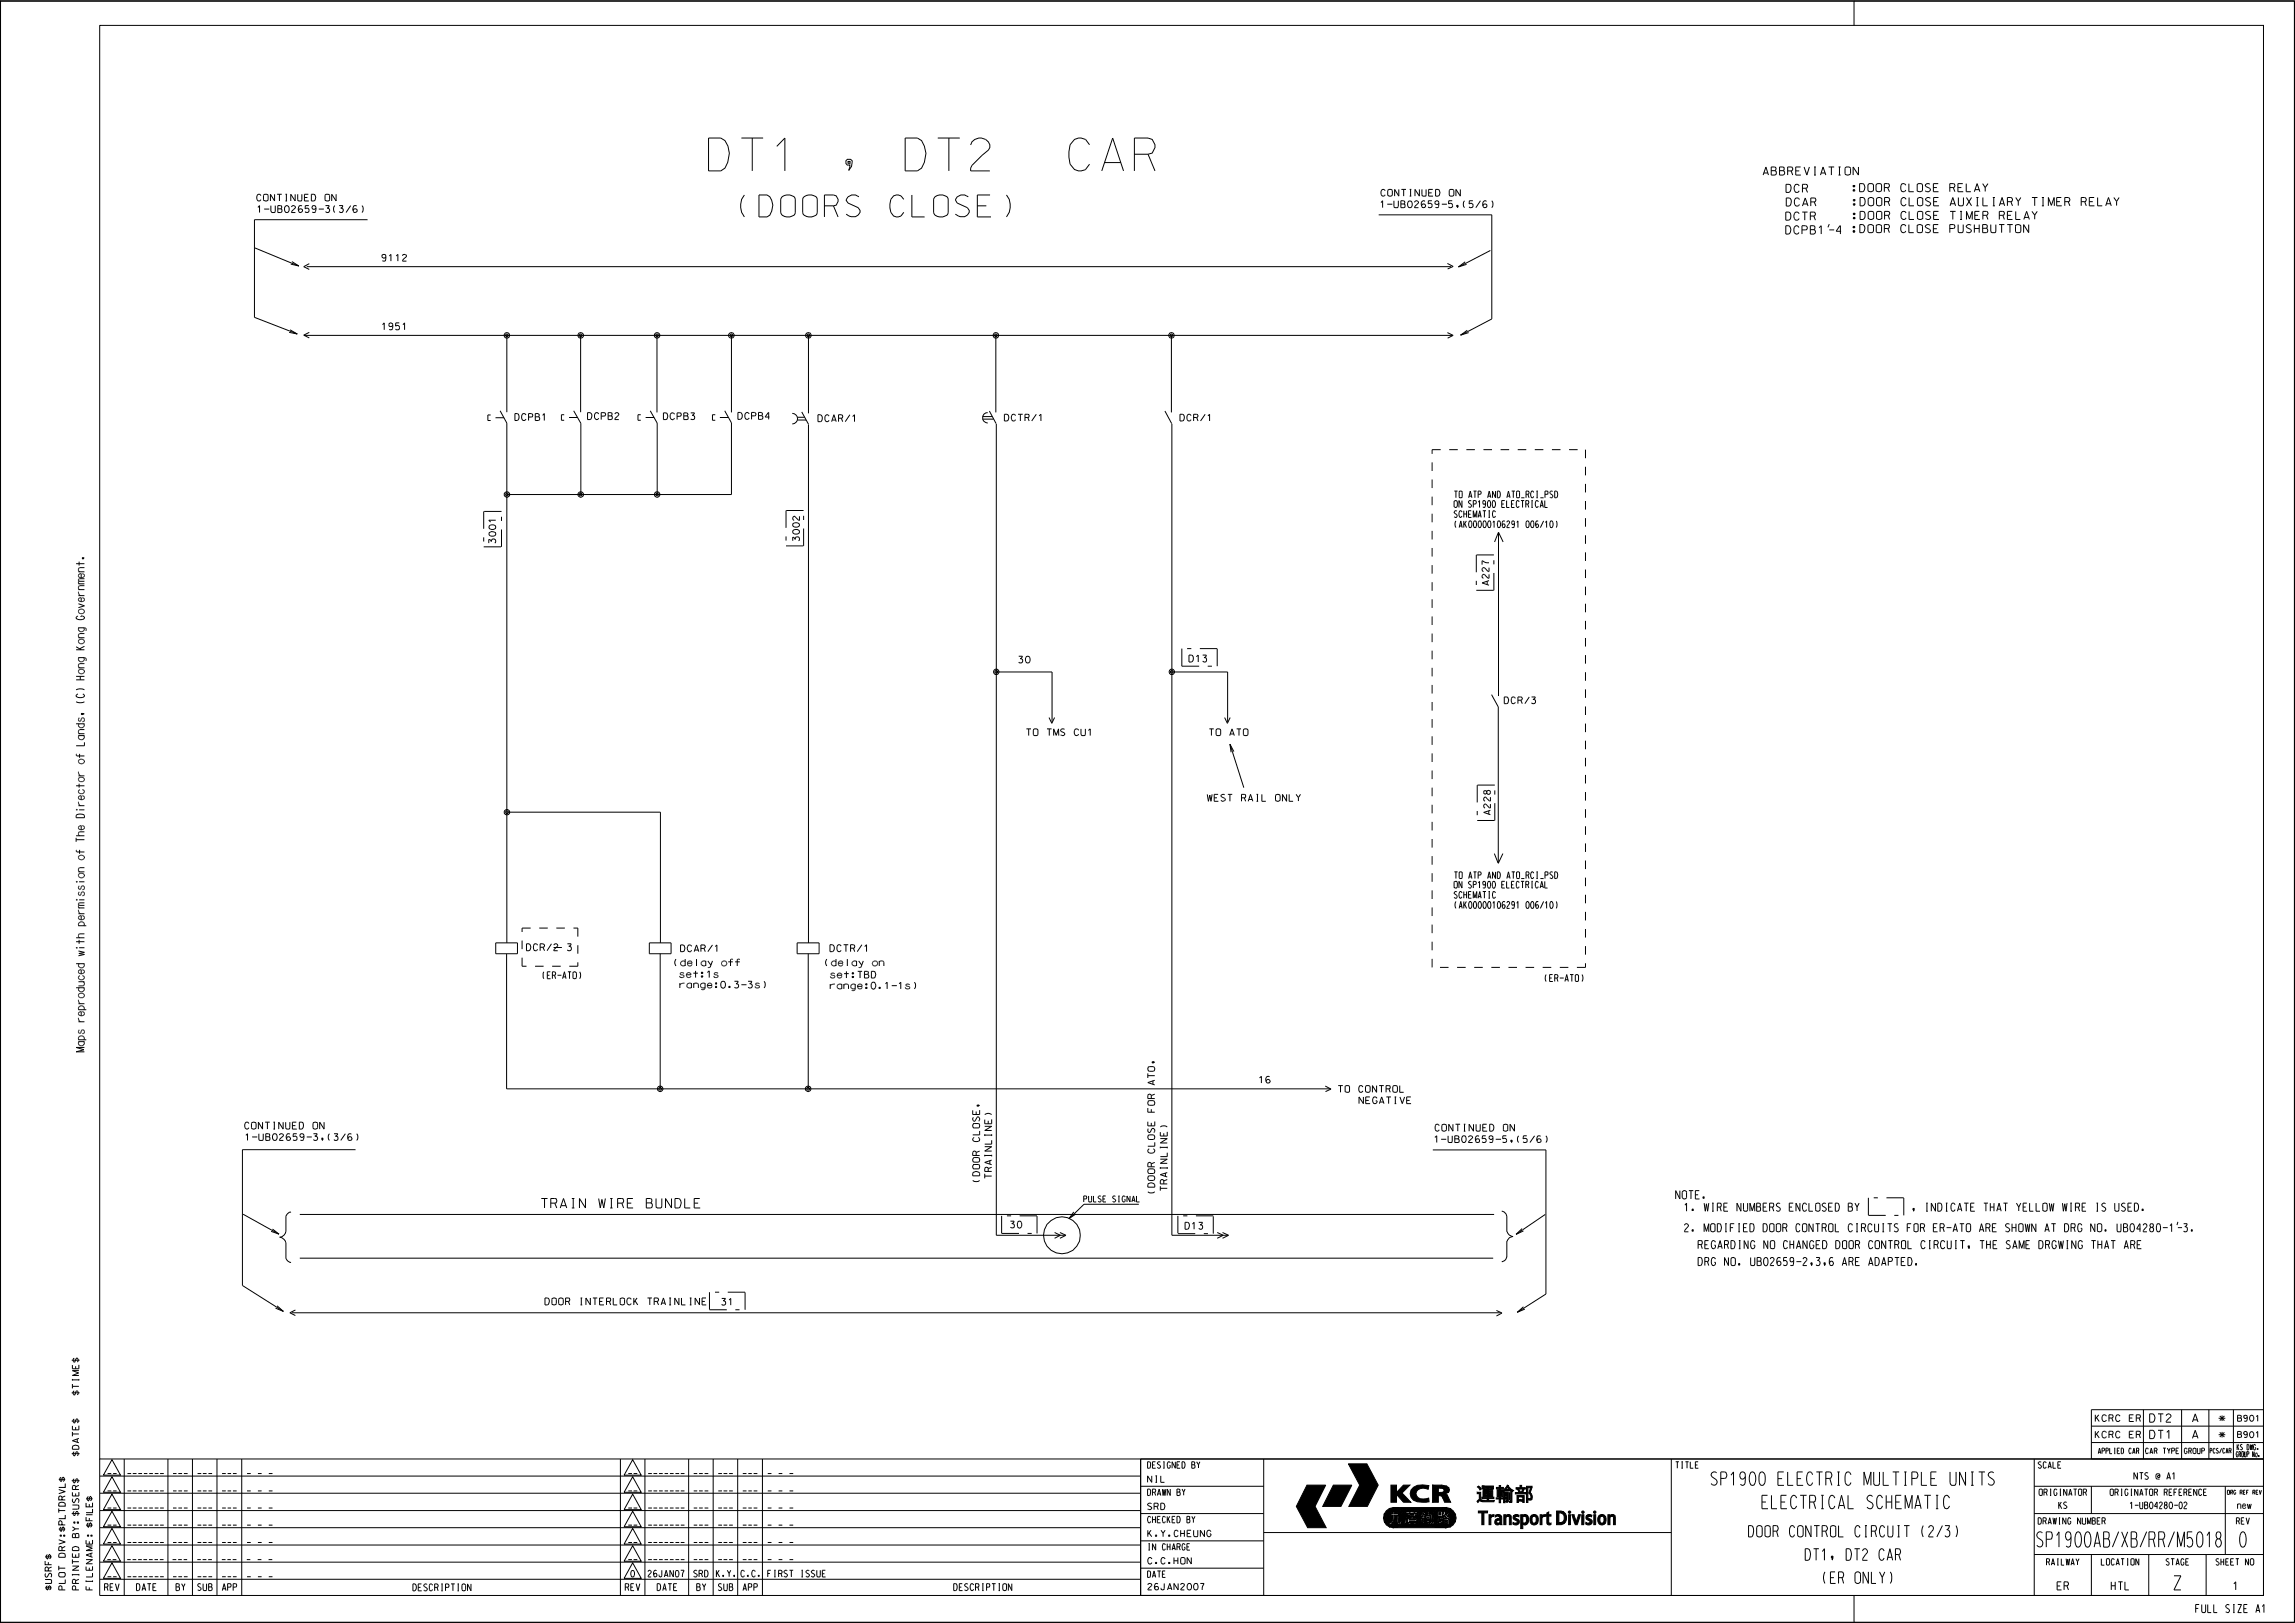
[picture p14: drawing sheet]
<svg xmlns="http://www.w3.org/2000/svg" width="420mm" height="297mm" viewBox="0 0 420 297" stroke-linecap="round" stroke-linejoin="round" font-family="sans-serif">
<defs><g id="words">
<g font-size="6">
<text x="129.7" y="31.3">DT1 , DT2</text>
<text x="187.3" y="31.3">CAR</text>
<text x="273.8" y="223.3">}</text>
</g>
<text font-size="4" x="134.9" y="39.7">(DOORS CLOSE)</text>
<g font-size="2.8">
<text x="372.7" y="283.1">SP1900AB</text>
<text x="388.3" y="283.1">XB</text>
<text x="393.3" y="283.1">RR</text>
<text x="398.5" y="283.1">M5018</text>
<text x="409.9" y="283.1">0</text>
</g>
<text font-size="2.6" x="397.8" y="291">Z</text>
<g font-size="2.5">
<text x="270.1" y="274.7">„B¿Ø‡¡</text>
<text x="270.5" y="279">Transport Division</text>
</g>
<g font-size="2.4">
<text x="313.1" y="271.8">SP1900 ELECTRIC MULTIPLE UNITS</text>
<text x="322.4" y="276.1">ELECTRICAL SCHEMATIC</text>
</g>
<g font-size="2.1">
<text x="320" y="281.3">DOOR CONTROL CIRCUIT (2/3)</text>
<text x="330.4" y="285.5">DT1, DT2 CAR</text>
<text x="332.7" y="289.8">(ER ONLY)</text>
</g>
<text font-size="1.7" x="99.1" y="221">TRAIN WIRE BUNDLE</text>
<g font-size="1.5">
<text x="322.7" y="32">ABBREVIATION</text>
<text x="326.8" y="35.2">DCR</text>
<text x="338.8" y="35.1">:DOOR CLOSE RELAY</text>
<text x="326.8" y="40.3">DCTR</text>
<text x="326.9" y="37.7">DCAR</text>
<text x="338.9" y="37.7">:DOOR CLOSE AUXILIARY TIMER RELAY</text>
<text x="338.9" y="40.2">:DOOR CLOSE TIMER RELAY</text>
<text x="326.8" y="42.8">DCPB1~4</text>
<text x="338.8" y="42.6">:DOOR CLOSE PUSHBUTTON</text>
<text x="306.7" y="219.4">NOTE.</text>
<text x="308.3" y="221.7">1. WIRE NUMBERS ENCLOSED BY</text>
<text x="349.8" y="221.7">, INDICATE THAT YELLOW WIRE IS USED.</text>
<text x="308.3" y="225.4">2. MODIFIED DOOR CONTROL CIRCUITS FOR ER-ATO ARE SHOWN AT DRG NO. UB04280-1~3.</text>
<text x="310.8" y="231.6">DRG NO. UB02659-2,3,6 ARE ADAPTED.</text>
<text x="310.8" y="228.5">REGARDING NO CHANGED DOOR CONTROL CIRCUIT, THE SAME DRGWING THAT ARE</text>
<text x="393.4" y="263.2">DT1</text>
<text x="393.4" y="260.2">DT2</text>
<text x="401.2" y="263.2">A</text>
<text x="401.2" y="260.2">A</text>
<text x="376.5" y="291">ER</text>
<text x="386.4" y="291">HTL</text>
<text x="408.7" y="291">1</text>
<text x="401.8" y="295.1">FULL SIZE A1</text>
</g>
<g font-size="1.2">
<text x="252.7" y="35.9">CONTINUED ON</text>
<text x="47" y="36.8">CONTINUED ON</text>
<text x="47.1" y="38.9">1-UB02659-3(3/6)</text>
<text x="252.6" y="38">1-UB02659-5,(5/6)</text>
<text x="69.9" y="47.8">9112</text>
<text x="69.9" y="60.4">1951</text>
<text x="94.2" y="76.9">DCPB1</text>
<text x="107.5" y="76.8">DCPB2</text>
<text x="121.4" y="76.8">DCPB3</text>
<text x="135.1" y="76.7">DCPB4</text>
<text x="149.7" y="77.2">DCAR/1</text>
<text x="183.8" y="77">DCTR/1</text>
<text x="216" y="77">DCR/1</text>
<text x="266.1" y="92.9">ON SP1900 ELECTRICAL</text>
<text x="266.1" y="94.7">SCHEMATIC</text>
<text x="266.1" y="91.1">TO ATP AND ATO_RCI_PSD</text>
<text x="266.1" y="96.6">(AK00000106291 006/10)</text>
<text x="186.4" y="121.3">30</text>
<text x="217.6" y="121.1">D13</text>
<text x="275.3" y="128.8">DCR/3</text>
<text x="187.8" y="134.6">TO TMS CU1</text>
<text x="221.3" y="134.6">TO ATO</text>
<text x="220.9" y="146.6">WEST RAIL ONLY</text>
<text x="266.1" y="160.8">TO ATP AND ATO_RCI_PSD</text>
<text x="266.1" y="162.5">ON SP1900 ELECTRICAL</text>
<text x="266.1" y="164.4">SCHEMATIC</text>
<text x="266.1" y="166.2">(AK00000106291 006/10)</text>
<text x="96.4" y="174">DCR/2 3</text>
<text x="99.2" y="179.1">(ER-ATO)</text>
<text x="123.3" y="176.8">(delay off</text>
<text x="124.4" y="178.9">set:1s</text>
<text x="124.5" y="174.2">DCAR/1</text>
<text x="150.9" y="176.8">(delay on</text>
<text x="151.9" y="174.1">DCTR/1</text>
<text x="152" y="179">set:TBD</text>
<text x="282.6" y="179.6">(ER-ATO)</text>
<text x="124.4" y="180.8">range:0.3-3s)</text>
<text x="151.9" y="181">range:0.1-1s)</text>
<text x="230.4" y="198.2">16</text>
<text x="244.9" y="199.9">TO CONTROL</text>
<text x="246.7" y="202">NEGATIVE</text>
<text x="44.8" y="206.6">CONTINUED ON</text>
<text x="44.9" y="208.7">1-UB02659-3,(3/6)</text>
<text x="262.5" y="209.1">1-UB02659-5,(5/6)</text>
<text x="262.6" y="207">CONTINUED ON</text>
<text x="184.9" y="224.7">30</text>
<text x="216.9" y="224.9">D13</text>
<text x="99.7" y="238.8">DOOR INTERLOCK TRAINLINE</text>
<text x="132.1" y="238.8">31</text>
<text x="383.4" y="263.1">KCRC ER</text>
<text x="383.4" y="260.1">KCRC ER</text>
<text x="406.1" y="263.2">*</text>
<text x="406.1" y="260.2">*</text>
<text x="19.7" y="269.7">__</text>
<text x="23.3" y="269.7">_______</text>
<text x="31.6" y="269.7">___</text>
<text x="36.1" y="269.7">___</text>
<text x="40.6" y="269.7">___</text>
<text x="45.2" y="269.7">_ _ _</text>
<text x="115" y="269.7">__</text>
<text x="118.6" y="269.7">_______</text>
<text x="126.9" y="269.7">___</text>
<text x="131.4" y="269.7">___</text>
<text x="135.9" y="269.7">___</text>
<text x="140.5" y="269.7">_ _ _</text>
<text x="19.7" y="272.8">__</text>
<text x="19.7" y="276">__</text>
<text x="23.3" y="272.8">_______</text>
<text x="23.3" y="276">_______</text>
<text x="31.6" y="272.8">___</text>
<text x="31.6" y="276">___</text>
<text x="36.1" y="272.8">___</text>
<text x="36.1" y="276">___</text>
<text x="40.6" y="272.8">___</text>
<text x="40.6" y="276">___</text>
<text x="45.2" y="272.8">_ _ _</text>
<text x="45.2" y="276">_ _ _</text>
<text x="115" y="276">__</text>
<text x="115" y="272.8">__</text>
<text x="118.6" y="276">_______</text>
<text x="118.6" y="272.8">_______</text>
<text x="126.9" y="276">___</text>
<text x="126.9" y="272.8">___</text>
<text x="131.4" y="276">___</text>
<text x="131.4" y="272.8">___</text>
<text x="135.9" y="276">___</text>
<text x="135.9" y="272.8">___</text>
<text x="140.5" y="276">_ _ _</text>
<text x="140.5" y="272.8">_ _ _</text>
<text x="210" y="271.3">NIL</text>
<text x="390.5" y="270.7">NTS @ A1</text>
<text x="19.7" y="279.1">__</text>
<text x="23.3" y="279.1">_______</text>
<text x="31.6" y="279.1">___</text>
<text x="36.1" y="279.1">___</text>
<text x="40.6" y="279.1">___</text>
<text x="45.2" y="279.1">_ _ _</text>
<text x="115" y="279.1">__</text>
<text x="118.6" y="279.1">_______</text>
<text x="126.9" y="279.1">___</text>
<text x="131.4" y="279.1">___</text>
<text x="135.9" y="279.1">___</text>
<text x="140.5" y="279.1">_ _ _</text>
<text x="210" y="276.3">SRD</text>
<text x="210.1" y="281.2">K.Y.CHEUNG</text>
<text x="376.8" y="276.1">KS</text>
<text x="389.8" y="276.1">1-UB04280-02</text>
<text x="409.5" y="276.1">new</text>
<text x="19.6" y="285.4">__</text>
<text x="19.7" y="282.3">__</text>
<text x="23.3" y="285.4">_______</text>
<text x="23.3" y="282.3">_______</text>
<text x="31.6" y="285.4">___</text>
<text x="31.6" y="282.3">___</text>
<text x="36.1" y="285.4">___</text>
<text x="36.1" y="282.3">___</text>
<text x="40.6" y="285.4">___</text>
<text x="40.6" y="282.3">___</text>
<text x="45.1" y="285.4">_ _ _</text>
<text x="45.2" y="282.3">_ _ _</text>
<text x="115" y="285.4">__</text>
<text x="115" y="282.3">__</text>
<text x="118.6" y="285.4">_______</text>
<text x="118.6" y="282.3">_______</text>
<text x="126.9" y="285.4">___</text>
<text x="126.9" y="282.3">___</text>
<text x="131.4" y="285.4">___</text>
<text x="131.4" y="282.3">___</text>
<text x="135.9" y="285.4">___</text>
<text x="135.9" y="282.3">___</text>
<text x="140.5" y="285.4">_ _ _</text>
<text x="140.5" y="282.3">_ _ _</text>
<text x="210.1" y="286.2">C.C.HON</text>
<text x="19.1" y="291.1">REV</text>
<text x="19.7" y="288.6">__</text>
<text x="23.3" y="288.6">_______</text>
<text x="25" y="291.1">DATE</text>
<text x="31.6" y="288.6">___</text>
<text x="32.2" y="291.1">BY</text>
<text x="36.1" y="288.6">___</text>
<text x="36.2" y="291.1">SUB</text>
<text x="40.6" y="288.6">___</text>
<text x="40.7" y="291.1">APP</text>
<text x="45.2" y="288.6">_ _ _</text>
<text x="75.6" y="291.1">DESCRIPTION</text>
<text x="114.4" y="291.1">REV</text>
<text x="115.5" y="288.6">0</text>
<text x="118.6" y="288.6">26JAN07</text>
<text x="120.3" y="291.1">DATE</text>
<text x="127" y="288.6">SRD</text>
<text x="127.5" y="291.1">BY</text>
<text x="131.1" y="288.6">K.Y.</text>
<text x="131.5" y="291.1">SUB</text>
<text x="135.6" y="288.6">C.C.</text>
<text x="136" y="291.1">APP</text>
<text x="140.5" y="288.6">FIRST ISSUE</text>
<text x="174.5" y="291.1">DESCRIPTION</text>
<text x="210.1" y="291">26JAN2007</text>
</g>
<g font-size="1.1">
<text x="198.3" y="219.9">PULSE SIGNAL</text>
<text x="409.5" y="260.1">B901</text>
<text x="409.5" y="263.1">B901</text>
</g>
<g font-size="1">
<text x="384" y="266">APPLIED CAR</text>
<text x="392.6" y="266">CAR TYPE</text>
<text x="399.7" y="266">GROUP</text>
<text x="409.2" y="266.6">GROUP No.</text>
<text x="409.4" y="265.3">KS DWG.</text>
</g>
<text font-size=".9" x="404.4" y="265.9">PCS/CAR</text>
</g></defs>
<path d="M.1 .2h419.8v296.7h-419.8z" fill="none" stroke="#000" stroke-width=".21"/>
<g fill="none" stroke="#000" stroke-width=".18">
<path d="M18.2 4.6h396v262.4h-396zM339.3 .2v4.4M419.9 .2h-419.9v296.8h419.9M252.3 39.3h20.7v19.1l-5.7 2.9M46.7 45.4l8 3.3M53.2 48.3l1.5 .4M53.4 47.9l1.3 .8M56.1 48.8h209.5M56.6 48.2l-1 .6 1 .5M67.3 40.2h-20.7v17.9l7.8 3M264.9 48.2l1 .6-1 .4M268.1 47.9l-1.2 .9"/>
<path d="M268.4 48.4l-1.5 .4M272.8 45.8l-5.9 3M334.8 41l-.3 .6M52.9 60.8l1.5 .3M53.1 60.4l1.3 .7M55.6 61.4h210.2M56.6 60.8l-1 .5 1 .5M89.8 75.9h-.5v1.1h.5M91.5 75.2l1.3 2.2v95.1M92.8 61.4v14M103.3 75.9h-.6v1h.6M105 75.2l1.3 2.3v13"/>
<path d="M106.3 61.3v14.1M117.3 75.9h-.5v1h.5M119 75.2l1.3 2.2v13.1M120.2 61.3v14.2M130.9 75.9h-.5v1h.5M132.6 75.2l1.3 2.2v13.1h-41.1M133.9 61.3v14.2M145 75.6a.97 .97 0 0 1 1 1 .97 .97 0 0 1-1 1M146 76.9h1.5M146 76.4h1.2M146.7 75.4l1.3 2.2M148 61.4v14.2"/>
<path d="M148 77.7v94.8M179.8 76.2h1.8M179.8 76.7h2M180.8 75.5a.95 .95 0 0 0-1 1 .95 .95 0 0 0 1 .9M181.1 75.2l1.2 2.3M182.2 61.4v14.1M182.3 77.5v148.5h12.6M213.2 75.2l1.2 2.3M214.4 61.4v14.1M214.5 77.5v148.5h10.2M264.9 60.9l1 .5-1 .5M268.5 60.4l-1.2 .9"/>
<path d="M268.8 60.9l-1.5 .4M89.5 99.4v-.7l.3 .2 .1 .2a.42 .42 0 0 1 .6-.4 .42 .42 0 0 1 .1 .7M89.5 97.5a.63 .63 0 0 1 .8-.3 .63 .63 0 0 1 .4 .7l-.5 .2a.53 .53 0 0 1-.7-.4zM89.5 96.3l.5-.3a.53 .53 0 0 1 .7 .5 .65 .65 0 0 1-.6 .4 .65 .65 0 0 1-.6-.5zM90.7 95.2h-1.2l.3 .3M145.1 99v-.7l.4 .4a.39 .39 0 0 1 .6-.4 .39 .39 0 0 1 0 .7M145.1 97.1l.5-.2a.53 .53 0 0 1 .7 .5 .65 .65 0 0 1-.6 .3 .65 .65 0 0 1-.6-.4zM145.1 95.8l.5-.1a.53 .53 0 0 1 .7 .4 .67 .67 0 0 1-.7 .4 .67 .67 0 0 1-.5-.5zM146.3 94.5v.7l-.8-.6a.36 .36 0 0 0-.5 .2 .36 .36 0 0 0 .3 .4M274.2 97.5l-.7 1.7M275.1 99.2l-.9-1.8v30M13.9 118.9h1.6"/>
<path d="M13.9 118.4l1 .5M13.9 103.2h1.6M14.3 112.7l-.4 .3a1.01 1.01 0 0 0 1.6 .1l-.1-.2-.3-.2h-.3v.2M14.4 108.3v.3l.3 .4M14.4 117.2a.57 .57 0 0 1 .6-.2 .57 .57 0 0 1 .4 .5l-.3 .3h-.4l-.3-.3zM14.4 114.9h1.1a.33 .33 0 0 1 .2 .5M14.4 116.7h1.1M14.4 110.5l1.1 .4-1.1 .3M14.4 109h1.1M14.4 107.9h1.1M14.4 106.8h1.1M14.4 106.2h.1"/>
<path d="M14.4 106.2l.1 .2M14.4 106.7h.1M14.4 104.6h1.1M14.4 111.7a.53 .53 0 0 1 .7-.2 .53 .53 0 0 1 .2 .7l-.2 .1h-.5l-.2-.3zM14.4 105.9v.3M14.4 105.9h.1M14.4 106.4h.1M14.5 102.8v.7M14.5 114.9l-.1 .1a.52 .52 0 0 0 .5 .6 .52 .52 0 0 0 .4-.7M14.5 106.4l-.1 .1v.2l.2 .1M14.5 106.4h1M15.1 105l.3 .1a.54 .54 0 0 1-.4 .7 .54 .54 0 0 1-.6-.3v-.4l.5-.1v.7"/>
<path d="M15.1 109.4l.3 .1a.51 .51 0 0 1-.5 .6 .51 .51 0 0 1-.5-.6l.5-.1v.7M15.1 102.1h.2l-.1 .2h-.1zM15.2 102.2h.1M15.5 103.9h-.9l-.2 .1v.4l.2 .2M15.5 107.2h-.9l-.2 .1v.4l.2 .2M15.5 115.9l-1 .1-.1 .2v.3l.2 .2M15.5 118.3l-.9 .4M15.5 105.9h-1M216.3 118.7v3.2M272.2 106.4v.6M272.5 105.1v.7h-.2l-.6-.7a.36 .36 0 0 0-.5 .3 .36 .36 0 0 0 .3 .4M272.5 103.9v.7h-.2l-.6-.7a.36 .36 0 0 0-.5 .2 .36 .36 0 0 0 .3 .5"/>
<path d="M272.5 103a1.61 1.61 0 0 1-1.3-.4v.7M272.5 106.2l-1.3 .5 1.3 .4M13.9 128.4l.7 .2 .9-.2M13.9 126.2l.7-.1 .9 .1M13.9 132.5h1.6M13.9 124.4h1.6M13.9 123.8h1.6M14 138l-.1 .1 .2 .2h1.4M14.3 127l-.4 .3a.94 .94 0 0 0 1.6 0l-.3-.3M14.4 134.6h1.1M14.4 134.3h1.1M14.4 122.2h1.1"/>
<path d="M14.4 120.3l1.2 .1 .2 .2-.1 .3M14.5 120.3a.52 .52 0 0 0 .2 .8 .52 .52 0 0 0 .7-.3l-.1-.5M14.5 122.6a.55 .55 0 0 1 .6-.1 .55 .55 0 0 1 .3 .5 .51 .51 0 0 1-.7 .3 .51 .51 0 0 1-.2-.7zM14.5 132.5a.49 .49 0 0 0 0 .6 .49 .49 0 0 0 .7 0l.3-.4-.2-.2M14.5 134.6a.5 .5 0 0 0 0 .6 .5 .5 0 0 0 .7 .1l.3-.4-.2-.3M14.5 139.1a.52 .52 0 0 1 .6-.2 .52 .52 0 0 1 .3 .7h-.2a.49 .49 0 0 1-.6 .1 .49 .49 0 0 1-.1-.6zM14.5 131.3l-.1 .5a.28 .28 0 0 0 .3 .2 .28 .28 0 0 0 .2-.4l.3-.3 .3 .3-.2 .4-.2 .1M14.6 138v.7M14.7 123.8v.6M14.9 130.6l.5 .1-.4 .1zM15 130.6l.1 .1zM15.5 121.4h-.9l-.2 .2v.4l.2 .2"/>
<path d="M15.5 133.5l-1 .1-.1 .2v.3l.2 .2M15.5 135.8v.7h-1.6M182.2 123h10.3v9.1M192 131.3l.5 1.1 .5-1.1M214.3 123h10.4v9.1M224.1 131.3l.5 1.1 .5-1.1M225.1 136.2l.2 1.5M225.1 136.2l.7 1.3M225.1 136.2l2.5 7.9M273 127.1l1.2 2.3v28.6l.8-1.8M13.9 153.3v.7M13.9 153.7h1.6"/>
<path d="M13.9 152.9h1.6M13.9 143.8h1.6M14 148.2l.1-.1v.1zM14 155.5l-.1 .2 .2 .2h1.4M14.1 149.1l.2-.1a1.06 1.06 0 0 1 1.2 .3v.3h-1.6zM14.4 141.2v.4l.3 .4M14.4 142.5a.53 .53 0 0 1 .7-.3 .53 .53 0 0 1 .2 .7l-.1 .1h-.6l-.2-.1zM14.4 146.7v.4l.3 .3M14.4 156.7a.57 .57 0 0 1 .6-.2 .57 .57 0 0 1 .4 .5 .56 .56 0 0 1-.6 .3 .56 .56 0 0 1-.4-.6zM14.4 159.5h1.1M14.4 147.4h1.1M14.4 142h1.1"/>
<path d="M14.5 143.4v.7M14.5 148.2h1M14.6 155.5v.7M14.6 144.5l-.2 .2v.4l.2 .1h.6a.36 .36 0 0 0 .2-.4 .36 .36 0 0 0-.3-.3M15.1 145.6l.3 .2a.51 .51 0 0 1-.5 .6 .51 .51 0 0 1-.5-.6l.5-.2v.7M15.1 151.1a.39 .39 0 0 1 .4 .4 .39 .39 0 0 1-.6 .3 .46 .46 0 0 1-.5-.4l.5-.3v.7M15.5 152.2h-1l-.1 .5 .2 .2M15.5 158.8h-.9l-.2 .1v.4l.2 .2M92.8 148.6h28.1v23.9M272.1 144.9a.34 .34 0 0 1 .5-.2 .34 .34 0 0 1 0 .6 .34 .34 0 0 1-.5-.3M272.5 148.4v.6M272.8 147.1v.8l-.3-.1-.6-.6a.35 .35 0 0 0-.4 .2 .35 .35 0 0 0 .3 .5"/>
<path d="M272.8 145.9v.7l-.3-.1-.6-.6a.35 .35 0 0 0-.4 .3 .35 .35 0 0 0 .3 .4M272.8 148.3l-1.3 .4 1.3 .4M273.5 156.2l.7 1.7M13.9 176.4h1.6M13.9 172.3h1.6M13.9 171.6h1.6M14 161.3h.1v.1h-.1zM14 164.6h.1v.1zM14 173.5h.1M14.1 173.5h.1M14.4 160.1a.53 .53 0 0 1 .7-.4 .53 .53 0 0 1 .2 .8h-.1a.55 .55 0 0 1-.6 .1 .55 .55 0 0 1-.2-.5zM14.4 166.5v.3l.3 .4"/>
<path d="M14.4 179.7h1.1M14.4 174l1.1 .3-1.1 .2 1.1 .2-1.1 .2M14.4 169.4h1.4M14.4 167.2h1.1M14.4 166.1h1.1M14.4 165.5h.1M14.5 172v.7M14.5 169.4a.49 .49 0 0 1 .4-.7 .49 .49 0 0 1 .4 .7M14.5 176.4a.5 .5 0 0 0 0 .6 .5 .5 0 0 0 .7 .1l.3-.4-.2-.3M14.5 173.4h1M14.5 164.7h1M14.5 161.4h1"/>
<path d="M14.5 162.1l-.1 .2v.4a.36 .36 0 0 0 .4-.1 .36 .36 0 0 0 .1-.4l.3-.1 .3 .2-.2 .5h-.2M14.5 163.2l-.1 .5a.33 .33 0 0 0 .4 0 .33 .33 0 0 0 .1-.4l.3-.1 .3 .2-.2 .5h-.2M14.6 178.6l-.2 .2a.53 .53 0 0 0 .5 .5 .53 .53 0 0 0 .5-.6l-.3-.1M15.1 167.5a.38 .38 0 0 1 .4 .4 .38 .38 0 0 1-.4 .4l-.6-.1-.1-.1 .1-.4 .4-.2v.8M15.1 177.5l.3 .1a.54 .54 0 0 1-.4 .7 .54 .54 0 0 1-.6-.3v-.4l.5-.1v.7M15.2 179.7l.3 .2-.2 .5h-.9M15.5 165.2h-1l-.1 .4 .2 .1M15.5 165.7h-1.1v.3l.2 .1M15.5 170.9h-1l-.1 .5 .2 .2M90.7 172.5h4v2h-4zM92.7 174.6v24.7h150.8M118.8 172.5h4v2h-4z"/>
<path d="M120.8 174.5v24.8M145.9 172.5h4v2h-4zM147.9 174.5v24.8M13.9 180.8h1.6M14.4 190.6h1.1M14.4 183v.3l.3 .4M14.4 186.3v.3l.3 .4M14.4 190.3h1.4M14.4 187h1.1M14.4 184.8h1.4M14.4 183.7h1.1M14.4 181.9l.7-.1a.41 .41 0 0 1 .4 .4 .41 .41 0 0 1-.3 .4l-.6-.1-.2-.3z"/>
<path d="M14.5 190.6a.5 .5 0 0 0 0 .7 .5 .5 0 0 0 .7 0l.3-.4-.2-.3M14.5 180.8l-.1 .4 .2 .2a.51 .51 0 0 0 .6 0 .51 .51 0 0 0 .1-.6M14.5 184.8a.5 .5 0 0 1 .1-.6 .5 .5 0 0 1 .6-.1l.3 .4-.2 .3M14.5 190.3a.51 .51 0 0 1 .2-.7 .51 .51 0 0 1 .7 .3l-.1 .4M14.5 188.5l-.1 .4 .1 .2h.3a.44 .44 0 0 1 .1-.5 .44 .44 0 0 1 .5-.1l.1 .5-.4 .1M15.1 185.1a.38 .38 0 0 1 .4 .4 .38 .38 0 0 1-.4 .4l-.6-.1-.1-.2 .1-.4 .4-.1v.8M15.5 191.7h-1.6l1.5 .4-1.5 .4h1.6M210.1 196.4v.9M210.1 196.8h1.2M210.1 195.3l1-.1a.47 .47 0 0 1 .2 .4 .47 .47 0 0 1-.2 .4h-.9l-.1-.3zM210.9 194.3h.3l.1 .1h-.2l-.2 .1zM210.9 194.4l.1 .1z"/>
<path d="M211 197.8v.6M211.3 197.7l-1.2 .4 1.2 .4M242.5 198.7l1.1 .6-1 .5M65.1 210.4h-20.7v24.8l7.5 4.8M178 216l.6 .2 .7-.2M178.1 214.5a.8 .8 0 0 1 1.2 .2v.5h-1.3zM178.1 204.5a.43 .43 0 0 0 .2 .7l.2-.1 .4-.7a.44 .44 0 0 1 .4 .3 .44 .44 0 0 1-.2 .5M178.2 213.1h.8a.44 .44 0 0 1 .3 .4 .44 .44 0 0 1-.3 .4h-.7a.48 .48 0 0 1-.1-.8zM178.2 211.9l.8-.1a.47 .47 0 0 1 .3 .4 .47 .47 0 0 1-.3 .5h-.7a.48 .48 0 0 1-.1-.8zM178.2 205.6h.8a.44 .44 0 0 1 .3 .4 .44 .44 0 0 1-.3 .4h-.7a.48 .48 0 0 1-.1-.8zM178.3 208.1l-.3 .3a.7 .7 0 0 0 .6 .5 .7 .7 0 0 0 .7-.3l-.1-.3-.2-.2M178.6 210.9l-.2-.3-.3 .2-.1 .6h1.3"/>
<path d="M178.6 203.4v.6M178.6 210.9v.5M178.8 202.3l.3-.1 .1 .1-.3 .1zM178.9 202.3h.1l-.1 .1M179.3 203.1v.9h-1.3v-.8M179.3 207v.7h-1.3M179.3 210.6l-.7 .3M180.2 204a1.04 1.04 0 0 1 1.3 0M180.2 207.5v.4M180.2 211.3v.3M180.2 214.8v.8M180.2 215.2h1.3"/>
<path d="M180.2 211.4h1.3M180.2 209.8h1.3l-1.3 .8h1.3M180.2 207.7h1.3M180.2 206.1h1.3l-1.3 .8h1.3M180.8 213.9l-.2-.3-.3 .1-.1 .7h1.3M180.8 205.1v.5M180.8 213.9v.5M181.1 212.4v.6M181.5 204.8v.8h-1.3v-.7M181.5 213.6l-.7 .3M181.5 212.3l-1.3 .4 1.3 .4M181.5 207.5v.4"/>
<path d="M181.5 208.7v.7h-1.3M181.5 211.3v.3M210.1 218.1l.5 .2h.5l.2-.2M210.1 202.8v.7h1.2M210.1 216.6a.85 .85 0 0 1 1.2 .2v.4h-1.2zM210.1 215.3l1-.1a.47 .47 0 0 1 .2 .4 .47 .47 0 0 1-.2 .4h-.9l-.1-.3zM210.1 214l1-.1a.47 .47 0 0 1 .2 .4 .47 .47 0 0 1-.2 .4h-1zM210.1 207.8l1-.1a.47 .47 0 0 1 .2 .4 .47 .47 0 0 1-.2 .4h-.9l-.1-.4zM210.1 206.5v.1a.43 .43 0 0 0 .3 .7l.5-.8a.41 .41 0 0 1 .4 .3 .41 .41 0 0 1-.1 .5M210.1 201.5l1-.1a.47 .47 0 0 1 .2 .4 .47 .47 0 0 1-.2 .5l-1-.1zM210.3 210.2l-.2 .4a.62 .62 0 0 0 .6 .4 .62 .62 0 0 0 .6-.6l-.2-.2M210.7 213l-.3-.3-.3 .1v.7h1.2"/>
<path d="M210.7 200.5l-.3-.3-.3 .2v.6h1.2M210.7 200.5v.5M210.7 203v.5M210.7 205.5v.5M210.7 213v.5M211.3 205.2v.8h-1.2v-.7M211.3 209v.8h-1.2M211.3 212.7l-.6 .3M211.3 200.2l-.6 .3M212.3 206.2l.6-.2 .7 .2M212.3 209.8v.3M212.3 213.6v.3"/>
<path d="M212.3 217.1v.8M212.3 217.5h1.3M212.3 213.7h1.3M212.3 212.1h1.3l-1.3 .8h1.3M212.3 210h1.3M212.3 208.4h1.3l-1.3 .8h1.3M213 216.1l-.3-.3-.3 .2-.1 .7h1.3M213 207.4v.5M213 216.1v.6M213.3 214.7v.6M213.6 207.1v.8h-1.3v-.7M213.6 209.8v.3"/>
<path d="M213.6 210.9v.8h-1.3M213.6 213.6v.3M213.6 215.8l-.6 .3M213.6 214.6l-1.3 .4 1.3 .4M262.2 210.4h20.7v26.4l-5.2 3.3M44.5 222.2l6.6 3.6M49.6 225.3l1.5 .5M49.9 224.9l1.2 .9M50.4 239.4l1.5 .6M50.7 239l1.2 1M52.3 230.1l.3 .6 .7 .3M53.3 221.8l-.6 .2-.4 .6-.1 3-.5 .6-.5 .2 .7 .4 .4 .6v2.8"/>
<path d="M54.1 239.7l-1.1 .5 1.1 .5M54.9 222.2h218.5M54.9 230.2h218.4M193 225.5l1.1 .5-1.1 .6M194 225.5l1.1 .5-1.1 .6M196.5 221.8l-.9 1.2M196.9 222.2l-1.3 .8M208.4 220.4h-10l-2.8 2.6M222.8 225.5l1.1 .5-1.1 .6M223.7 225.5l1.1 .5-1.1 .6M273.9 239.8l1 .5-1 .5M275.8 230l-.3 .5-.7 .4"/>
<path d="M276.9 226.3l-.7 .2-.4 .7v2.8M278.8 239.1l-1.1 1M279.1 239.6l-1.4 .5M282.8 222.2l-4.1 2.8M398.6 223.6l-.2 .6M13.1 254.9h1.5M13.1 248.9h1.5M13.3 252.3v.3M13.3 253.3v.8M13.3 253.7h1.1M13.3 252.5h1.1M13.6 259.7l-.2 .1v.5l.3 .1 .2-.6 .2-.1 .2 .3-.2 .4"/>
<path d="M13.6 254.5l-.2 .1v.5l.3 .2 .2-.7 .2-.1 .2 .3-.2 .5M13.6 248.5l-.2 .2v.4l.3 .1 .2-.5 .2-.2 .2 .3-.2 .4M13.8 250v.5M14.4 249.8v.7h-1.1v-.7M14.4 252.3v.3M14.4 250.8h-1.1l1.1 .4-1.1 .5h1.1M53.4 240.2h221.1M392.3 258v9M399.2 258v9M404.2 258v9M408.7 258v9M10.8 272.6l1.1 .4-1.1 .3"/>
<path d="M10.8 276.4h1.1M10.8 276v.8M10.8 279.8h1.1M10.8 270.7h1.1M10.8 275a.86 .86 0 0 1 1.1 .2v.4h-1.1zM11.2 279.4l-.2 .2v.4l.2 .2 .1-.2v-.4l.3-.2 .2 .2v.4l-.2 .2M11.2 270.3l-.2 .2v.4l.2 .2 .1-.2v-.4l.3-.2 .2 .2v.4l-.2 .2M11.3 279.1v-.6l-.3-.2-.2 .2v.6h1.1M11.3 274.5v-.7h-.3l-.2 .2v.5h1.1M11.9 277.2v.7h-1.1M11.9 271.5v.7h-1.1M11.9 273.8l-.6 .2"/>
<path d="M13.1 277h1.5M13.1 271h1.5M13.1 266h1.5M13.1 260h1.5M13.3 275.4h.9l.2 .2v.5l-1.1 .1M13.3 262v.8M13.3 262.4h1.1M13.3 279.4l.5 .4M13.3 274.3v.1a.43 .43 0 0 0 .2 .6l.4-.7 .3-.1a.45 .45 0 0 1 .1 .8M13.3 264.6a.75 .75 0 0 1 1.1 .2v.4h-1.1zM13.5 278.5h.2v.3zM13.6 276.6l-.2 .1v.5l.3 .1 .2-.6 .2-.1 .2 .3-.2 .4"/>
<path d="M13.6 270.6l-.2 .2v.4l.3 .1 .2-.6 .2-.1 .2 .3-.2 .4M13.6 265.7l-.2 .1v.5l.3 .1 .2-.6 .2-.1 .2 .3-.2 .4M13.6 278.6v.1zM13.8 279.8l-.5 .4M13.8 279.8h.6M13.8 272.1l-.2-.3-.3 .1v.7h1.1M13.8 261.1v.6M13.8 272.1v.5M13.8 273.3v.5M14.1 278.5h.3l-.1 .3h-.1zM14.1 263.3v.6M14.2 278.6l.1 .1z"/>
<path d="M14.4 260.9v.8h-1.1v-.8M14.4 273v.8h-1.1v-.7M14.4 271.8l-.6 .3M14.4 263.2l-1.1 .4 1.1 .4M15.7 277.6v.7h1.2M15.7 279.1h1.2M15.7 277.2h1.2M15.7 274.3h1.2M16.2 278.7l-.2 .2v.4l.2 .2 .1-.2v-.4l.3-.2 .2 .2v.4l-.2 .2M16.2 273.8l-.2 .3v.3l.2 .2 .1-.2v-.3l.3-.3 .2 .3v.3l-.2 .2M16.3 275.2v.5M16.3 277.8v.5"/>
<path d="M16.9 276.1v.7h-1.2M16.9 275v.7h-1.2v-.7M18.2 267v25h396v-34h-31.5v9h31.5M18.3 270.1h190.4M18.3 273.3h190.4M18.3 276.4h190.4M18.3 279.6h190.4M20.5 270.2l1.6 2.9h-3.2zM20.5 279.7l1.6 2.9h-3.2zM20.5 276.6l1.6 2.8h-3.2zM20.5 273.4l1.6 2.9h-3.2zM20.5 267.1l1.6 2.8h-3.2z"/>
<path d="M22.7 267v25M30.7 267v25M35.2 267v25M39.7 267v25M44.2 267v25M113.5 267v25M115.8 279.7l1.5 2.9h-3.1zM115.8 276.6l1.5 2.8h-3.1zM115.8 273.4l1.5 2.9h-3.1zM115.8 270.2l1.5 2.9h-3.1zM115.8 267.1l1.5 2.8h-3.1zM118 267v25"/>
<path d="M126 267v25M130.5 267v25M135 267v25M139.5 267v25M208.7 267h205.5v25h-205.5zM208.7 267v25M208.7 277h22.6M208.7 272h22.6M210 267.5h.4a.93 .93 0 0 1 0 1.2h-.4zM210 272.5h.4a.93 .93 0 0 1 0 1.2h-.4zM210.6 277.7l-.2-.2a.68 .68 0 0 0 0 1.2l.2-.3M210.9 277.5v1.2"/>
<path d="M210.9 268.1h.4M210.9 273.1h.4M210.9 278.1h.6M211.3 273.1l.2-.3-.1-.3h-.5v1.2M211.3 273.1l.2 .6M211.5 267.5h-.6v1.2h.6M211.5 277.5v1.2M211.8 273.7l.3-1.2 .3 1.2M211.8 278.1h.4M211.9 273.4h.4M212.3 267.6l-.3-.1-.2 .2 .5 .5v.4l-.3 .1-.2-.2M212.3 277.5h-.5v1.2h.6"/>
<path d="M212.7 272.5l.2 1.2 .1-1.1 .2 1.1 .2-1.2M212.9 267.5h.2M212.9 268.7h.2M213 267.5v1.2M213.3 277.7l-.2-.2h-.2l-.2 .5 .2 .6h.2l.2-.2M213.6 277.5v1.2M213.8 278l.3 .7M214.1 277.5l-.5 .7M214.2 267.7l-.2-.2a.72 .72 0 0 0-.1 1.2l.2-.1 .1-.2v-.2h-.2M214.2 272.5v1.2l-.6-1.2v1.2M214.5 278.1h.4M215.1 277.5h-.6v1.2h.6"/>
<path d="M215.1 267.5v1.2l-.6-1.2v1.2M215.4 272.5l.5 .1-.1 .4 .2 .4-.2 .3h-.4zM215.4 277.5h.3a.82 .82 0 0 1 0 1.2h-.3zM215.4 268.1h.4M215.4 273h.4M215.9 267.5h-.5v1.2h.6M216.3 267.5h.4l.1 .2v.7l-.1 .3h-.4zM216.3 272.5l.3 .5M216.6 273v.6M216.9 272.5l-.3 .5M217.2 277.5l.5 .1-.1 .4 .2 .4-.2 .3h-.4zM217.2 278h.4"/>
<path d="M218.1 267.5l.5 .1-.1 .4 .2 .4-.2 .3h-.4zM218.1 268h.4M218.1 277.5l.3 .5M218.4 278v.6M218.7 277.5l-.3 .5M219 267.5l.3 .5M219.3 268v.6M219.6 267.5l-.3 .5M231.3 267v25M305.9 267v25M306.7 267.5h.6M307 267.5v1.2"/>
<path d="M307.7 267.5h.3M307.7 268.7h.3M307.8 267.5v1.2M308.4 267.5h.6M308.7 267.5v1.2M309.3 267.5v1.2h.6M310.3 268.1h.3M310.8 267.5h-.5v1.2h.5M372.3 277h41.9M372.3 272h41.9M372.3 267v25M373 277.7h.3a.82 .82 0 0 1 0 1.2h-.3z"/>
<path d="M373.3 272.6l.3-.1 .2 .1v.9a.31 .31 0 0 1-.3 .2 .31 .31 0 0 1-.3-.2zM373.5 267.6l-.2-.1-.3 .2 .1 .2 .4 .3v.4l-.3 .1-.2-.2M373.9 278.3h.4M374.1 273.1h.3M374.3 278.3l.2-.2-.1-.3-.5-.1v1.2M374.3 278.3l.2 .6M374.4 273.1l.2-.3v-.3h-.5v1.2M374.4 273.1l.2 .6M374.5 267.7l-.3-.2a.75 .75 0 0 0 0 1.2l.3-.3M374.8 278.9l.3-1.2 .3 1.2M374.8 268.7l.3-1.2 .3 1.2M374.9 278.6h.4"/>
<path d="M374.9 268.4h.4M375.2 272.5h.2M375.2 273.7h.2M375.3 272.5v1.2M375.7 267.5v1.2h.5M375.7 277.7l.2 1.2 .1-1.1 .2 1.1 .1-1.2M376.4 272.7l-.2-.2-.3 .2 .1 .9h.3l.1-.4h-.1M376.6 268.1h.4M376.8 277.7h.2M376.8 278.9h.2M376.9 277.7v1.2M377 272.5h.2"/>
<path d="M377 273.7h.2M377.1 272.5v1.2M377.1 267.5h-.5v1.2h.6M378.1 277.7v1.2l-.6-1.2v1.2M378.2 272.5v1.2l-.5-1.2v1.2M378.6 273.7l.3-1.2 .3 1.2M378.6 273.4h.5M379 278l-.2-.3-.3 .3v.9h.3l.2-.2v-.3h-.2M379.5 272.5h.6M379.8 272.5v1.2M380.4 272.6l.4-.1 .2 .1v.9a.31 .31 0 0 1-.3 .2 .31 .31 0 0 1-.3-.2zM380.8 277.7v1.2l-.6-1.2v1.2"/>
<path d="M381.1 277.7v1l.2 .2 .3-.1 .1-1.1M381.3 273.1h.3M381.6 273.1l.2-.3v-.3h-.5v1.2M381.6 273.1l.2 .6M382 278.9v-1.2l.3 1.1 .4-1.1v1.2M382.7 272v5M382.7 264h31.5M382.7 261h31.5M382.9 277.7l.5 .1-.1 .5 .2 .4-.2 .2h-.4zM382.9 278.3h.4M383.8 278.3h.4M384.3 277.7h-.5v1.2h.5"/>
<path d="M384.7 278.3h.4M385.1 278.3l.2-.2-.1-.3-.5-.1v1.2M385.1 278.3l.2 .6M386.2 272.6l.4-.1 .2 .1v.9a.31 .31 0 0 1-.3 .2 .31 .31 0 0 1-.3-.2zM387.1 273.1h.3M387.4 273.1l.2-.3v-.3h-.5v1.2M387.4 273.1l.2 .6M388.2 272.5h.2M388.2 273.7h.2M388.3 272.5v1.2M389.4 272.7l-.2-.2-.3 .2 .1 .9h.3l.1-.4h-.1M390 272.5h.2"/>
<path d="M390 273.7h.2M390.1 272.5v1.2M391.2 272.5v1.2l-.5-1.2v1.2M391.6 273.7l.3-1.2 .3 1.2M391.6 273.4h.5M392.5 272.5h.6M392.8 272.5v1.2M393.4 272.6l.4-.1 .2 .1v.9a.31 .31 0 0 1-.3 .2 .31 .31 0 0 1-.3-.2zM394.3 273.1h.3M394.6 273.1l.2-.3v-.3h-.5v1.2M394.6 273.1l.2 .6M396.1 273.1h.4"/>
<path d="M396.5 273.1l.1-.3-.1-.3h-.4v1.2M396.5 273.1l.1 .6M397 273.1h.3M397.5 272.5h-.5v1.2h.5M397.8 273.1h.4M398.4 272.5h-.6v1.2M398.8 273.1h.3M399.3 272.5h-.5v1.2h.5M399.7 273.1h.3M400 273.1l.2-.3-.1-.3h-.4v1.2M400 273.1l.2 .6M400.6 273.1h.3"/>
<path d="M401.1 272.5h-.5v1.2h.5M402 272.5v1.2l-.6-1.2v1.2M402.9 272.7l-.3-.2a.8 .8 0 0 0 0 1.2l.3-.3M403.3 273.1h.3M403.8 272.5h-.5v1.2h.5M407.2 272v12.5M407.7 272.7l.3 .1v.6l-.1 .1-.3-.1zM408.2 273.1h.2M408.4 273.1l.1-.4h-.3v.8M408.4 273.1l.2 .4M409.2 272.8l-.1-.1a.37 .37 0 0 0-.3 .4 .37 .37 0 0 0 .3 .3v-.3M409.3 278.3h.4"/>
<path d="M409.7 278.3l.1-.2-.1-.3-.4-.1v1.2M409.7 278.3l.1 .6M410 273.1h.2M410.2 278.3h.3M410.2 273.1l.1-.2v-.2h-.3v.8M410.2 273.1l.1 .4M410.5 273.1h.3M410.7 277.7h-.5v1.2h.5M410.9 272.7h-.4v.8h.4M411.1 277.7l.3 1.2 .2-1.2M411.1 273.1h.3M411.5 272.7h-.4v.8"/>
<path d="M412.3 273.1h.2M412.5 273.1l.1-.4h-.3v.8M412.5 273.1l.2 .4M412.9 273.1h.2M413.2 272.7h-.3v.8h.4M413.5 272.7l.1 .8 .3-.8M8.3 289h.9l.2 .3v.5h-1.1M8.3 285.7v.6h1.1M8.3 290.6h1.1M8.3 284.9h1.1M8.3 287.9a.44 .44 0 0 0 .2 .7l.2-.1 .4-.6 .3 .3-.1 .4M8.7 290.2l-.2 .2v.4l.2 .1 .1-.1v-.4l.3-.2 .2 .2v.4l-.2 .1"/>
<path d="M8.7 284.5l-.2 .2v.4l.2 .2 .1-.2v-.4l.3-.2 .2 .2v.4l-.2 .2M8.8 287.5v-.7h-.3l-.2 .2v.5h1.1M8.8 285.9v.4M9.4 286.8l-.6 .2M10.8 287h1.1M10.8 286.5v.8M10.8 281.8l1.1 .4-1.1 .4M10.8 284.3h.2a.71 .71 0 0 1 .9 .2v.5h-1.1zM10.9 287.8h.8a.47 .47 0 0 1 0 .8h-.7a.55 .55 0 0 1-.1-.8zM11 281l.2-.1v.2h-.2zM11.1 281h.1M11.3 290.9v-.6l-.2-.1-.3 .1v.6h1.1"/>
<path d="M11.3 283.3l-.2-.3-.3 .1v.6h1.1M11.3 283.3v.4M11.7 280.9l.2 .1-.1 .1h-.2zM11.7 281h.1M11.9 289v.8h-1.1M11.9 283l-.6 .3M13.3 286.6h1.1l-1.1 .7h1.1M13.3 285.4v.8M13.3 288v.3M13.3 288.2h1.1M13.3 285.8h1.1M13.3 283.2a.75 .75 0 0 1 1.1 .1v.4h-1.1z"/>
<path d="M13.3 280.7h.2l.3 .1 .1-.1h.5v.7h-1.1zM13.8 280.8v.6M13.8 290.9v-.6l-.2-.1-.3 .1v.6h1.1M13.8 289.3l-.2-.3-.3 .1v.7h1.1M13.8 284.5v.5M13.8 289.3v.5M14.4 284.2v.8h-1.1v-.7M14.4 288v.3M14.4 289l-.6 .3M15.7 289.2v.3M15.7 290.3v.6h1.2M15.7 289.4h1.2"/>
<path d="M15.7 285.4h1.2l-1.2 .8h1.2M16 281l.2-.1v.2h-.2zM16.1 281h.1M16.3 282.1v.5M16.3 286.9v.4M16.3 290.5v.4M16.6 284.3v.6M16.7 280.9l.1 .1v.1h-.2zM16.7 281h.1M16.9 281.8v.8h-1.2v-.8M16.9 286.6v.7h-1.2v-.6M16.9 287.9v.7h-1.2"/>
<path d="M16.9 289.2v.3M16.9 284.2l-1.2 .4 1.2 .4M16.9 282.9h-1.2l1.2 .4-1.2 .4h1.2M18.3 282.7h190.4M18.3 285.9h190.4M18.3 289h190.4M20.5 286l1.6 2.8h-3.2zM20.5 282.9l1.6 2.8h-3.2zM115.8 282.9l1.5 2.8h-3.1zM115.8 286l1.5 2.8h-3.1zM208.7 282h22.6M208.7 287h22.6"/>
<path d="M210 287.5h.4a.93 .93 0 0 1 0 1.2h-.4zM210.2 282.5h.2M210.2 283.7h.2M210.3 282.5v1.2M210.9 288.7l.3-1.2 .3 1.2M211 288.4h.5M211.5 282.5v1.2l-.6-1.2v1.2M211.8 287.5h.6M212.1 287.5v1.2M212.7 288.1h.4M213.2 287.5h-.5v1.2h.6M213.3 282.7l-.2-.2h-.2l-.2 .4 .2 .7 .2 .1 .2-.3"/>
<path d="M213.6 282.5v1.2M213.6 283.1h.5M214.1 282.5v1.2M214.5 283.7l.3-1.2 .3 1.2M214.6 283.4h.5M215.4 283.1h.4M215.8 283.1l.2-.3-.1-.3h-.5v1.2M215.8 283.1l.2 .6M216.9 282.7l-.2-.2-.3 .2 .1 .9 .2 .1 .2-.3v-.2h-.2M217.2 283.1h.4M217.7 282.5h-.5v1.2h.6M231.3 280.4h74.6"/>
<path d="M339.3 292v5M372.3 284.5h41.9M374.5 285.8h.4M374.9 285.8l.2-.2-.1-.3-.5-.1v1.2M374.9 285.8l.2 .6M375.4 286.4l.3-1.2 .3 1.2M375.5 286.1h.5M376.5 285.2h.2M376.5 286.4h.2M376.6 285.2v1.2M377.2 285.2v1.2h.5M378.1 285.2l.1 1.2 .2-1.1 .2 1.1 .2-1.2"/>
<path d="M379 286.4l.3-1.2 .3 1.2M379.1 286.1h.5M379.9 285.2l.3 .6M380.2 285.8v.6M380.5 285.2l-.3 .6M382.7 284.5v7.5M384.6 285.2v1.2h.5M385.6 285.2h.3l.2 .2v.8a.31 .31 0 0 1-.3 .2 .31 .31 0 0 1-.3-.2v-.8zM386.9 285.4l-.1-.1h-.3l-.1 .4 .1 .7h.2l.2-.2M387.3 286.4l.3-1.2 .3 1.2M387.3 286.1h.5M387.7 280.3l-1.1 2.8"/>
<path d="M388.2 285.2h.5M388.5 285.2v1.2M389.3 285.2h.2M389.3 286.4h.2M389.4 285.2v1.2M390 285.4a.33 .33 0 0 1 .3-.2 .33 .33 0 0 1 .3 .2v.8a.31 .31 0 0 1-.3 .2 .31 .31 0 0 1-.3-.2zM391.4 285.2v1.2l-.5-1.2v1.2M392.9 280.3l-1.2 2.8M393.2 284.5v7.5M396.9 285.3l-.3-.1-.2 .2 .1 .3 .4 .2v.4l-.3 .1-.2-.2M397.3 285.2h.6M397.6 285.2v1.2"/>
<path d="M397.9 280.3l-1.1 2.8M398.2 286.4l.3-1.2 .3 1.2M398.3 286.1h.4M399.7 285.4l-.2-.2-.3 .2v1h.4l.1-.5h-.2M400 285.8h.4M400.5 285.2h-.5v1.2h.6M403.7 284.5v7.5M406.1 285.3l-.3-.1-.2 .2v.3l.4 .2v.4l-.2 .1-.2-.2M406.4 285.2v1.2M406.4 285.8h.6M407 285.2v1.2M407.3 285.8h.4"/>
<path d="M407.8 285.2h-.5v1.2h.6M408.2 285.8h.4M408.8 285.2h-.6v1.2h.6M409.2 285.2h.5M409.4 285.2v1.2M411.5 285.2v1.2l-.6-1.2v1.2M412 285.2h.2l.3 .2v.8a.34 .34 0 0 1-.4 .2 .34 .34 0 0 1-.3-.2v-.8z"/>
<circle cx="92.8" cy="61.4" r=".5"/>
<circle cx="92.8" cy="61.4" r=".24"/>
<circle cx="106.3" cy="61.4" r=".5"/>
<circle cx="106.3" cy="61.4" r=".24"/>
<circle cx="120.2" cy="61.4" r=".24"/>
<circle cx="120.2" cy="61.4" r=".49"/>
<circle cx="133.9" cy="61.4" r=".51"/>
<circle cx="133.9" cy="61.4" r=".25"/>
<circle cx="147.9" cy="61.4" r=".49"/>
<circle cx="148" cy="61.4" r=".26"/>
<circle cx="182.2" cy="61.4" r=".51"/>
<circle cx="182.3" cy="61.4" r=".24"/>
<circle cx="214.4" cy="61.4" r=".51"/>
<circle cx="214.4" cy="61.4" r=".24"/>
<circle cx="92.8" cy="90.5" r=".25"/>
<circle cx="92.8" cy="90.5" r=".48"/>
<circle cx="106.3" cy="90.5" r=".25"/>
<circle cx="106.3" cy="90.5" r=".48"/>
<circle cx="120.3" cy="90.5" r=".25"/>
<circle cx="120.3" cy="90.5" r=".5"/>
<circle cx="182.3" cy="122.9" r=".51"/>
<circle cx="182.3" cy="123" r=".25"/>
<circle cx="214.5" cy="122.9" r=".51"/>
<circle cx="214.5" cy="123" r=".25"/>
<circle cx="92.8" cy="148.6" r=".24"/>
<circle cx="92.8" cy="148.6" r=".49"/>
<circle cx="271.8" cy="145" r=".3"/>
<circle cx="120.8" cy="199.2" r=".25"/>
<circle cx="120.8" cy="199.2" r=".5"/>
<circle cx="147.9" cy="199.2" r=".48"/>
<circle cx="147.9" cy="199.2" r=".27"/>
<circle cx="194.3" cy="226" r="3.4"/>
</g>
<g fill="none" stroke="#000" stroke-width=".18" stroke-dasharray="3.2 1.6 .8 1.6 .8 1.6" stroke-linecap="butt">
<path d="M88.5 93.6v6.5M91.8 93.6h-3.3M143.8 93.4v6.5M143.8 99.9h3.3M147.1 99.9v-6.5M147.1 93.4h-3.3M88.5 100.1h3.3M91.8 100.1v-6.5M222.8 118.7h-6.5M270.2 101.5v6.5M270.2 108h3.2M273.4 108v-6.5"/>
<path d="M273.4 101.5h-3.2M216.3 121.9h6.5M222.8 121.9v-3.2M270.3 143.7v6.4M270.3 150.1h3.3M273.6 150.1v-6.4M273.6 143.7h-3.3M341.9 219.2v3.2M348.4 219.2h-6.5M129.8 236.5v3.2M129.8 239.7h6.6M136.4 239.7v-3.2"/>
<path d="M136.4 236.5h-6.6M183.3 225.7h6.5M183.3 222.5v3.2M189.8 225.7v-3.2M189.8 222.5h-6.5M215.6 222.5v3.3M215.6 225.8h6.4M222 225.8v-3.3M222 222.5h-6.4M341.9 222.4h6.5M348.4 222.4v-3.2"/>
</g>
<g fill="#000" stroke="#000" stroke-width=".18">
<path d="M254.9 278.6l.1 1-.3-.7zM255 276.5v.6h-.4zM255 279.6l.8-.7 .2 .1zM255.2 276.5l.8 .6h-.8zM257.3 278.6l.1 .2-.3 .3zM257.1 279.1l.3-.3 .1 .2zM257.2 276.6h.9zM257.5 279l1.8 .1zM258.7 278.6h.5l.2 .3zM260.5 276.9l.3 .3h-.5zM260.2 278l.2-.2-.1 .4zM260.4 277.8v.7z"/>
<path d="M260.6 278.5v.1zM260.7 278.5h.2l-.3 .1zM260.1 278.9l.8-.2zM260.8 277.2h.1zM260.9 279l.8-.2-.1 .1zM260.9 278.1v.1zM260.8 278.8h.4zM260.9 277.1h.3zM260.5 276.5h.7zM260.9 279l.7-.1 .2 .2zM261.5 278.2l.2 .2h-.2zM262 278.7l.2 .3-.4 .1z"/>
<path d="M261.7 277.4l.1 .6zM261.8 278l.1 .5zM261.9 278.5l-.1 .3zM262 276.5l.2 .1-.2 .1zM262 276.5v.6zM262 276.7l.2 .4h-.2zM261.8 279.1l.4-.1 2.5 .6zM262 277.1h.4zM262.2 277.1l.2-.1v.1zM262.4 278.9l.5-.1 .1 .1zM263.9 278h.3l-.2 .3zM263 278.9l1-.4 .2 .5z"/>
<path d="M264.2 278l.4-.4 .4 .3zM264.4 277h.5l-.2 .3zM264.2 278h.9zM265 277.9l.3 .1zM264.5 276.5l.7 .3h-.7zM265.1 277l.4 .9-.7-.4zM265.5 277.9l.8 .6-1-.5z"/>
<path d="M239.2 271.8h3.4l-1.9 3.9 2 3.9h-3.4l-2.1-3.9z" fill-rule="evenodd"/>
<path d="M246.8 267.9h3.3l2.1 3.9-2 3.9h-3.4l2-3.9z" fill-rule="evenodd"/>
<path d="M244 271.8h3.4l-2 3.9h-3.3z" fill-rule="evenodd"/>
<path d="M253.2 277.8l1.4-.5h.4a1.15 1.15 0 0 1-.8 1.5l-.9-.3z" fill-rule="evenodd"/>
<path d="M253.3 278.5l.9 .3 .1 .6-.6-.3z" fill-rule="evenodd"/>
<path d="M253.7 276.5l.6-.5 .7 .5-.4 .6h-1.3z" fill-rule="evenodd"/>
<path d="M253.3 277.1h1.3v.2l-1.4 .5z" fill-rule="evenodd"/>
<path d="M254.3 279.1l.4-.2 .3 .7-.7-.2z" fill-rule="evenodd"/>
<path d="M255 279.6l1-.6 1.1 .1z" fill-rule="evenodd"/>
<path d="M255 275.9l2.2 .7-1.2 .5-.8-.6z" fill-rule="evenodd"/>
<path d="M255.2 277.3h.5v1.3l-.6-.6z" fill-rule="evenodd"/>
<path d="M254.3 276l.7-.1 .2 .6z" fill-rule="evenodd"/>
<path d="M255.1 278l.6 .6 .1 .3-.8 .7-.1-1z" fill-rule="evenodd"/>
<path d="M256 277.1l.3 1.2-.1 .5-.3-.1z" fill-rule="evenodd"/>
<path d="M254.6 271.8h1v1.3l1.2-1.3h1.2l-1.4 1.4 1.6 1.7h-1.4l-1.2-1.4v1.4h-1z" fill-rule="evenodd"/>
<path d="M256.5 278.8l.6 .3-.8-.2z" fill-rule="evenodd"/>
<path d="M256.5 278.4l.6 .1-.1 .4-.5-.1z" fill-rule="evenodd"/>
<path d="M256 277.1l1.2-.5-.1 1.9-.8-.2z" fill-rule="evenodd"/>
<path d="M257.4 277.7l.9 .1z" fill-rule="evenodd"/>
<path d="M257.4 276.9l.5 .1z" fill-rule="evenodd"/>
<path d="M257.4 276.9v.7z" fill-rule="evenodd"/>
<path d="M257.5 277.2h.4v.3l-.5 .1z" fill-rule="evenodd"/>
<path d="M257.4 277.8h.2v.8l-.2 .2z" fill-rule="evenodd"/>
<path d="M257.4 278.8l.2-.2h.5z" fill-rule="evenodd"/>
<path d="M257.9 278.3l.4 .1z" fill-rule="evenodd"/>
<path d="M257.9 278l.4 .1z" fill-rule="evenodd"/>
<path d="M257.4 277.6h2z" fill-rule="evenodd"/>
<path d="M257.9 276.8l.2 .1z" fill-rule="evenodd"/>
<path d="M255 275.9l3.2 .5-1 .2z" fill-rule="evenodd"/>
<path d="M258.1 278.6h.6l-.1 .2z" fill-rule="evenodd"/>
<path d="M257.9 279l.4-.2h.3l.7 .3z" fill-rule="evenodd"/>
<path d="M258.1 276.9l.6 .1z" fill-rule="evenodd"/>
<path d="M258.7 276.8l.3 .1z" fill-rule="evenodd"/>
<path d="M258.1 277.2l.6 .1z" fill-rule="evenodd"/>
<path d="M258.5 278l.5 .1z" fill-rule="evenodd"/>
<path d="M258.5 278.3l.5 .1z" fill-rule="evenodd"/>
<path d="M258.5 277.7h.9l-.9 .1z" fill-rule="evenodd"/>
<path d="M259 276.9h.4z" fill-rule="evenodd"/>
<path d="M255 279.6l2.5-.6 1.8 .1 5.4 .5z" fill-rule="evenodd"/>
<path d="M259.4 276.9l.6 .5-.6 .2z" fill-rule="evenodd"/>
<path d="M259 277.2h.3l.1 .4-.4-.1z" fill-rule="evenodd"/>
<path d="M259.4 276.6l1.1-.1-.2 .5-.3 .4-.6-.5z" fill-rule="evenodd"/>
<path d="M259.2 278.6l.8-.6 .2 .5-.1 .2-.7 .2z" fill-rule="evenodd"/>
<path d="M259.4 278.9l.7-.2v.2l-.8 .2z" fill-rule="evenodd"/>
<path d="M259.4 277.6l.6-.2 .1 .1v.1l-.7 .1z" fill-rule="evenodd"/>
<path d="M259.2 277.8l.9-.2-.1 .4-.8 .6z" fill-rule="evenodd"/>
<path d="M260.2 277.4h.2v.2h-.3z" fill-rule="evenodd"/>
<path d="M260.2 278.5h.2v.1l-.3 .1z" fill-rule="evenodd"/>
<path d="M260.1 277.8h.3l-.4 .2z" fill-rule="evenodd"/>
<path d="M258.7 272.2l.7-.4 .9-.1 1.2 .2-.1 .6a1.47 1.47 0 0 0-2.3 .8 1.12 1.12 0 0 0 1.3 1l1.1-.2v.7a5 5 0 0 1-2.8-.3 1.45 1.45 0 0 1 0-2.3z" fill-rule="evenodd"/>
<path d="M255 275.9h9.7l-2.7 .6h-.5a28.4 28.4 0 0 1-6.5-.6z" fill-rule="evenodd"/>
<path d="M258.2 276.4l2.3 .1-2.1 .1z" fill-rule="evenodd"/>
<path d="M260.6 277.9h.1l-.1 .6z" fill-rule="evenodd"/>
<path d="M259.3 279.1l1.5-.3 .1 .2z" fill-rule="evenodd"/>
<path d="M260.9 277.2l-.1 .2z" fill-rule="evenodd"/>
<path d="M260.9 277.3l.1 .7-.2-.6z" fill-rule="evenodd"/>
<path d="M260.6 277.4h.2l.1 .3h-.3z" fill-rule="evenodd"/>
<path d="M259.3 279.1h2.5l2.9 .5z" fill-rule="evenodd"/>
<path d="M261 278.6h.2v.2l-.3-.1z" fill-rule="evenodd"/>
<path d="M260.9 278.2h.3v.2h-.2z" fill-rule="evenodd"/>
<path d="M260.9 278.1v.4h-.2z" fill-rule="evenodd"/>
<path d="M260.6 277.9l.3 .1z" fill-rule="evenodd"/>
<path d="M260.9 278v.1z" fill-rule="evenodd"/>
<path d="M261 277h.2v.1z" fill-rule="evenodd"/>
<path d="M260.6 276.7l.4 .1v.3z" fill-rule="evenodd"/>
<path d="M260.9 277.7l.1 .3z" fill-rule="evenodd"/>
<path d="M260.9 278.2v.5z" fill-rule="evenodd"/>
<path d="M261.2 277.6h.3v.2h-.3z" fill-rule="evenodd"/>
<path d="M260.6 276.6l.6-.1v.3l-.6-.1z" fill-rule="evenodd"/>
<path d="M261.5 276.5h.3l-.1 .3h-.2z" fill-rule="evenodd"/>
<path d="M260.9 277.3h.9z" fill-rule="evenodd"/>
<path d="M261.8 276.5v.6z" fill-rule="evenodd"/>
<path d="M261.5 277h.2l.1 .1h-.3z" fill-rule="evenodd"/>
<path d="M261.8 277.3l.1 1.2z" fill-rule="evenodd"/>
<path d="M260.9 278h.9z" fill-rule="evenodd"/>
<path d="M261.5 278.6h.3z" fill-rule="evenodd"/>
<path d="M261.5 278.2h.3l.1 .3z" fill-rule="evenodd"/>
<path d="M261.7 278.4l.2 .1-.1 .1h-.1z" fill-rule="evenodd"/>
<path d="M262 277.3h.4l.7 .4-.9-.2z" fill-rule="evenodd"/>
<path d="M262 276.5l2.7-.6-.4 .6a4.7 4.7 0 0 1-2.3 0z" fill-rule="evenodd"/>
<path d="M262 277.3l.2 .2-.1 .7z" fill-rule="evenodd"/>
<path d="M262.3 278l-.1 .8-.1-.3z" fill-rule="evenodd"/>
<path d="M262.3 277.5l.8 .2v1l-.8-.3z" fill-rule="evenodd"/>
<path d="M262.5 278.5l.6 .2-.7 .2z" fill-rule="evenodd"/>
<path d="M262.2 276.6h.9v.9l-.7-.5z" fill-rule="evenodd"/>
<path d="M262.4 277l.7 .5v.2l-.7-.4z" fill-rule="evenodd"/>
<path d="M262.2 271.8l1 .5v.8l-1 1.8z" fill-rule="evenodd"/>
<path d="M263.2 273.1v1.8h-1z" fill-rule="evenodd"/>
<path d="M263.2 273.1h.8l-.2 .7-.6-.1z" fill-rule="evenodd"/>
<path d="M263.1 277.5h.3l-.1 .2h-.2z" fill-rule="evenodd"/>
<path d="M263.4 277.5v1l-.1 .1v-.9z" fill-rule="evenodd"/>
<path d="M262.2 271.8h1.6l-.2 .5h-.4z" fill-rule="evenodd"/>
<path d="M263.3 276.8h.4v.4h-.4z" fill-rule="evenodd"/>
<path d="M263.8 271.8l.9 .1-.6 .5-.5-.1z" fill-rule="evenodd"/>
<path d="M263.6 278h.3l.1 .3-.4 .1z" fill-rule="evenodd"/>
<path d="M263.6 277.5h.3v-.1l.1 .1 .3-.3 .2 .3-.6 .3h-.3z" fill-rule="evenodd"/>
<path d="M264.2 279h.9l.3 .4-.7 .2z" fill-rule="evenodd"/>
<path d="M264.2 278v1l-.2-.5z" fill-rule="evenodd"/>
<path d="M264.1 272.4l.6-.5 .4 .3-.9 .3z" fill-rule="evenodd"/>
<path d="M263.9 276.6l.4-.1-.4 .8z" fill-rule="evenodd"/>
<path d="M264.4 278.8h.5v.2h-.5z" fill-rule="evenodd"/>
<path d="M264 273.1l.2-.1 .3 .3-.4 .9-.3-.4z" fill-rule="evenodd"/>
<path d="M264.5 273.3l.3 .2 .7 1.4h-1.1l-.3-.7z" fill-rule="evenodd"/>
<path d="M262.2 279h2l.5 .6z" fill-rule="evenodd"/>
<path d="M264.7 275.9l.7 .1-.9 .5h-.2z" fill-rule="evenodd"/>
<path d="M264.4 278.2h.5v.5h-.5z" fill-rule="evenodd"/>
<path d="M264.2 272.5l.9-.3 .2 .4-.1 .3-.1 .2-.8-.4z" fill-rule="evenodd"/>
<path d="M264.3 272.7l.8 .4-.6 .2-.3-.3z" fill-rule="evenodd"/>
<path d="M264.5 276.5l.9-.5 .5 .5 .4 .6z" fill-rule="evenodd"/>
<path d="M265.1 278l1.2 .5-.4 .6-.5 .3-.3-.4z" fill-rule="evenodd"/>
<path d="M265.2 276.8l1.1 .3 .2 .7-.2 .7-.8-.6-.4-.9z" fill-rule="evenodd"/>
<path d="M270.4 272.1l.2-.2 .5 .6-.3 .2z" fill-rule="evenodd"/>
<path d="M271.2 271.9h2.1v.6h-.3v.2h-1.5v-.3h1.5v-.2z" fill-rule="evenodd"/>
<path d="M271.2 271.9l1.8 .3h-1.5v.3h-.3z" fill-rule="evenodd"/>
<path d="M274.4 271.9h.2v.3h-.2z" fill-rule="evenodd"/>
<path d="M275.8 271.8l.9 .9-1.1-.1h.7l-.6-.5z" fill-rule="evenodd"/>
<path d="M278.2 271.8h.3v.4h-.3z" fill-rule="evenodd"/>
<path d="M279.4 272h1v.2h-.8v2.7h-.2z" fill-rule="evenodd"/>
</g>
<path d="M92.2 76.4h-2.9M105.7 76.4h-3M119.7 76.4h-2.9M133.3 76.4h-2.9M262.1 82.3h28.1M290.2 82.3v94.7M95.5 169.8h10.2M95.5 176.8v-7M105.7 169.8v7M105.7 176.8h-10.2M262.1 177v-94.7M290.2 177h-28.1" fill="none" stroke="#000" stroke-width=".18" stroke-dasharray="1.6 1.6" stroke-linecap="butt"/>
<use href="#words"/>
</svg>
